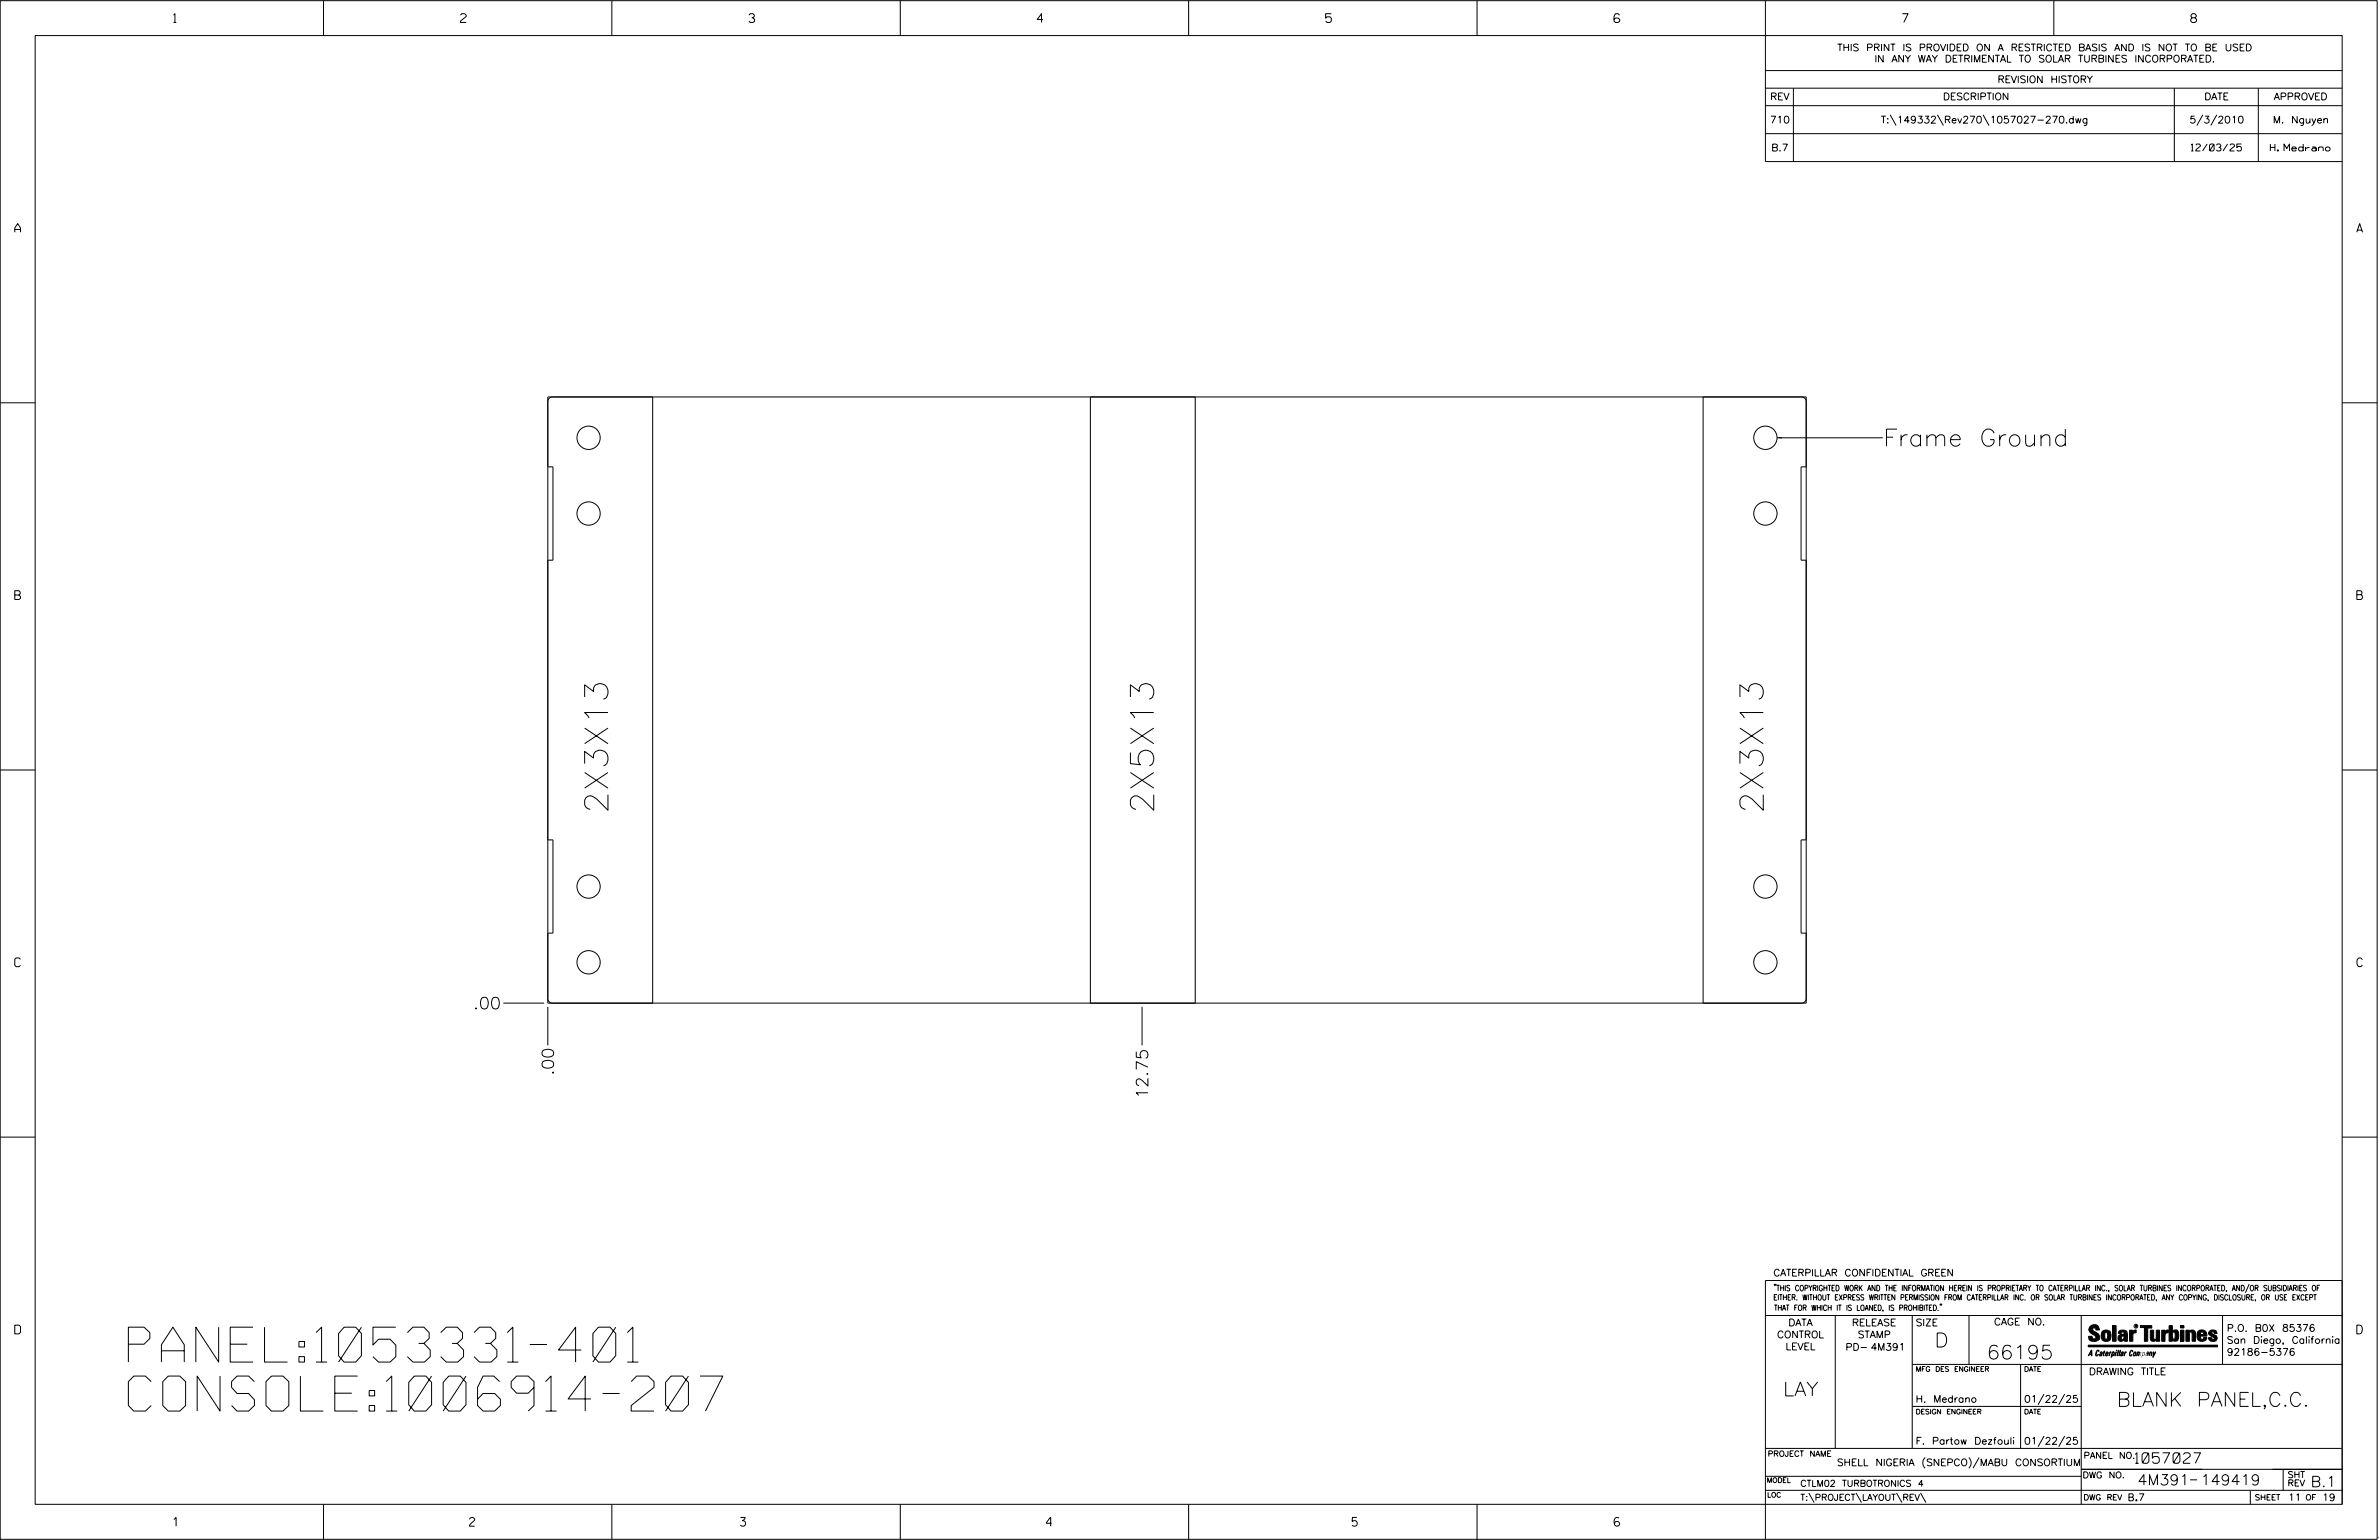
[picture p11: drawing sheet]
<svg xmlns="http://www.w3.org/2000/svg" width="864mm" height="559mm" viewBox="0 0 864 559" stroke-linecap="round" stroke-linejoin="round" font-family="sans-serif">
<defs><g id="words">
<g font-size="12.7">
<text x="46.6" y="494.3">PANEL:1053331-401</text>
<text x="46.6" y="512">CONSOLE:1006914-207</text>
</g>
<g font-size="8.5">
<text x="220.7" y="295.2" transform="rotate(-90 220.7 295.2)">2X3X13</text>
<text x="418.8" y="295.2" transform="rotate(-90 418.8 295.2)">2X5X13</text>
<text x="640.1" y="295.2" transform="rotate(-90 640.1 295.2)">2X3X13</text>
</g>
<text font-size="6.2" x="683.6" y="161.9">Frame Ground</text>
<g font-size="5.1">
<text x="702.3" y="488.8">D</text>
<text x="721.2" y="493.2">66195</text>
<text x="647.3" y="506.5">LAY</text>
<text x="768.4" y="510.3">BLANK PANEL,C.C.</text>
</g>
<g font-size="4.2">
<text x="171.8" y="366.1">.00</text>
<text x="201" y="390.2" transform="rotate(-90 201 390.2)">.00</text>
<text x="416.7" y="398.7" transform="rotate(-90 416.7 398.7)">12.75</text>
</g>
<g font-size="3.8">
<text x="775.1" y="531">1057027</text>
<text x="775.9" y="538.9">4M391</text>
<text x="798.8" y="538.9">149419</text>
<text x="838.8" y="539.5">B.1</text>
</g>
<g font-size="3.2">
<text x="63" y="8.2">1</text>
<text x="167.2" y="8.2">2</text>
<text x="271.8" y="8.2">3</text>
<text x="376.5" y="8.2">4</text>
<text x="481.2" y="8.2">5</text>
<text x="690.6" y="8.2">7</text>
<text x="795.3" y="8.2">8</text>
<text x="5.4" y="84.3">A</text>
<text x="855.5" y="84.3">A</text>
<text x="5.4" y="217.5">B</text>
<text x="855.6" y="217.5">B</text>
<text x="5.4" y="350.8">C</text>
<text x="855.6" y="350.8">C</text>
<text x="5.4" y="484">D</text>
<text x="855.6" y="484">D</text>
<text x="62.8" y="553.8">1</text>
<text x="170.4" y="553.8">2</text>
<text x="268.8" y="553.8">3</text>
<text x="379.8" y="553.8">4</text>
<text x="490.8" y="553.8">5</text>
<text x="585.9" y="553.8">6</text>
</g>
<g font-size="2.5">
<text x="666.9" y="18.5">THIS PRINT IS PROVIDED ON A RESTRICTED BASIS AND IS NOT TO BE USED</text>
<text x="680.5" y="22.6">IN ANY WAY DETRIMENTAL TO SOLAR TURBINES INCORPORATED.</text>
<text x="725.1" y="30">REVISION HISTORY</text>
<text x="642.6" y="36.3">REV</text>
<text x="705.3" y="36.3">DESCRIPTION</text>
<text x="800.2" y="36.3">DATE</text>
<text x="825.4" y="36.3">APPROVED</text>
<text x="642.5" y="44.7">710</text>
<text x="682.8" y="44.7">T:\149332\Rev270\1057027-270.dwg</text>
<text x="794.8" y="44.7">5/3/2010</text>
<text x="825.1" y="44.7">M. Nguyen</text>
<text x="643" y="54.8">B.7</text>
<text x="795.4" y="54.8">12/03/25</text>
<text x="824.2" y="54.8">H. Medrano</text>
<text x="643.8" y="463">CATERPILLAR CONFIDENTIAL GREEN</text>
<text x="645.1" y="485.5">CONTROL</text>
<text x="649.2" y="481.1">DATA</text>
<text x="672.3" y="481.1">RELEASE</text>
<text x="674.4" y="485.5">STAMP</text>
<text x="695.4" y="481.1">SIZE</text>
<text x="723.8" y="480.8">CAGE NO.</text>
<text x="808.4" y="483.1">P.O. B0X 85376</text>
<text x="648.2" y="489.8">LEVEL</text>
<text x="669.9" y="490">PD- 4M391</text>
<text x="808.4" y="487.5">San Diego, California</text>
<text x="808.4" y="491.8">92186-5376</text>
<text x="758.3" y="498.9">DRAWING TITLE</text>
<text x="695.4" y="508.9">H. Medrano</text>
<text x="734.8" y="508.9">01/22/25</text>
<text x="695.4" y="524.1">F. Partow Dezfouli</text>
<text x="734.8" y="524.1">01/22/25</text>
<text x="666.8" y="531.9">SHELL NIGERIA (SNEPCO)/MABU CONSORTIUM</text>
<text x="772.8" y="544.6">B.7</text>
<text x="830.6" y="544.6">11</text>
<text x="843" y="544.6">19</text>
</g>
<g font-size="2.3">
<text x="756.4" y="529.2">PANEL NO.</text>
<text x="653.5" y="539.4">CTLM02 TURBOTRONICS 4</text>
<text x="756" y="536.3">DWG NO.</text>
<text x="830.4" y="539.3">REV</text>
<text x="830.4" y="536.2">SHT</text>
<text x="653.5" y="544.5">T:\PROJECT\LAYOUT\REV\</text>
</g>
<g font-size="2">
<text x="643.8" y="468.4">&quot;THIS COPYRIGHTED WORK AND THE INFORMATION HEREIN IS PROPRIETARY TO CATERPILLAR INC., SOLAR TURBINES INCORPORATED, AND/OR SUBSIDIARIES OF</text>
<text x="643.8" y="471.8">EITHER. WITHOUT EXPRESS WRITTEN PERMISSION FROM CATERPILLAR INC. OR SOLAR TURBINES INCORPORATED, ANY COPYING, DISCLOSURE, OR USE EXCEPT</text>
<text x="644" y="475.6">THAT FOR WHICH IT IS LOANED, IS PROHIBITED.&quot;</text>
<text x="641.7" y="528.5">PROJECT NAME</text>
<text x="756.3" y="544.3">DWG REV</text>
<text x="818.5" y="544.3">SHEET</text>
<text x="836.9" y="544.3">OF</text>
</g>
<g font-size="1.8">
<text x="695.4" y="497.6">MFG DES ENGINEER</text>
<text x="734.8" y="497.6">DATE</text>
<text x="695.4" y="513.1">DESIGN ENGINEER</text>
<text x="734.8" y="513.1">DATE</text>
<text x="641.3" y="538">MODEL</text>
<text x="641.5" y="543.3">LOC</text>
</g>
<text font-size=".9" x="775.1" y="481.7">R</text>
</g></defs>
<g fill="#000">
<path d="M645.1 158.9l1.7-.3v.5zM768.1 490.5l-.4 1.5zM768.2 489.9h.3l-.1 .2h-.2zM769 489.9l-.5 2.1zM769.7 489.9l-.6 2.1zM791.5 481h1.3v.9h-1.3zM791.5 482.7h1.3v4h-1.3zM758 488.1h47.1v.6h-47.1z"/>
<path d="M759.2 489.9l-1.2 2.1 .5-.5h.7v.5h.2zM759.2 490.1v1.2h-.7z" fill-rule="evenodd"/>
<path d="M758.6 481.4a2.02 2.02 0 0 1 3.1-.1l.5 1.3h-1.3l-.2-.6-.4-.2-.6 .1-.1 .4 .4 .7a2.46 2.46 0 0 1 2.2 2.9 2.83 2.83 0 0 1-3.8 .3l-.3-1.3h1.3l.2 .7 .6 .3 .5-.2 .2-.5-.4-.6-1.9-1.2-.4-.9z" fill-rule="evenodd"/>
<path d="M761.3 490l.3-.2 .4 .3-.1 .3-.3-.4-.4 .3-.3 1.6h.4l.4-.5-.3 .6-.4 .1-.3-.4z" fill-rule="evenodd"/>
<path d="M762.6 490.6l.5-.1-.1 1.4h-.9a.74 .74 0 0 1 .9-.8l-.6 .3-.2 .5 .5-.1 .3-.6v-.5l-.7 .2z" fill-rule="evenodd"/>
<path d="M763.6 490.5l.4-.4 .2 .6h-.3l-.3 .9 .2 .4-.3-.1z" fill-rule="evenodd"/>
<path d="M764.8 490.5l.5 .3-.1 .5h-.6l.6-.2v-.3l-.4-.1-.3 1.2h.4l.3-.4-.6 .6-.3-.2v-.4z" fill-rule="evenodd"/>
<path d="M763 483.2a2.17 2.17 0 0 1 3.1 0l.3 1.4-.3 1.5a2.17 2.17 0 0 1-3.1 0l-.3-1.5zM764.1 483.7v2.1l.5 .2 .4-.2v-2.2l-.4-.3z" fill-rule="evenodd"/>
<path d="M766 490.5v.3l.4-.1-.4 .2-.5 1.1z" fill-rule="evenodd"/>
<path d="M766.8 490.5l-.5 2 .3-.6a.71 .71 0 0 0 .9-.5 .71 .71 0 0 0-.4-.9zM767 490.8l.5 .1-.3 .8-.4 .2z" fill-rule="evenodd"/>
<path d="M766.9 481h1.3v5.7h-1.3z" fill-rule="evenodd"/>
<path d="M770.1 490.6l.6-.1 .2 .3-.4 1.2-.5 .1-.2-.5 .3-.5h.5l-.7 .5v.3l.4-.1 .4-.9-.5-.2-.2 .2z" fill-rule="evenodd"/>
<path d="M769.4 482.8l-.5 1h1.2l.1-.4h.8v.8l-1.5 .1a1.41 1.41 0 0 0 0 2.4l.5 .1 1.1-.7 .1 .6h1.1v-2.8a1.79 1.79 0 0 0-2.4-1.2zM770.3 484.8h.7l-.1 1-.5 .3-.4-.7z" fill-rule="evenodd"/>
<path d="M771.4 490.5l.1 .3 .4-.3-.9 1.5z" fill-rule="evenodd"/>
<path d="M773 482.7h1.2v.5l.5-.5 .7-.1v1h-.6l-.5 .4-.1 2.7h-1.2z" fill-rule="evenodd"/>
<path d="M773.3 490.3l.6-.4 .4 .2-.1 .4-.3-.4a1.28 1.28 0 0 0-.5 1.8l.6-.4-.3 .5h-.6z" fill-rule="evenodd"/>
<path d="M774.7 490.8l-.2 1.1h.7a.96 .96 0 0 0 0-1.4zM774.8 490.9h.5l-.1 .6-.5 .4-.2-.2z" fill-rule="evenodd"/>
<path d="M776 490.5v.3l.4-.3 .2 .3 .7-.2-.3 1.4v-1.3l-.6 1.3v-1.3l-.8 1.3z" fill-rule="evenodd"/>
<path d="M776.8 481h4.3v.9h-1.5v4.8h-1.3v-4.8h-1.5z" fill-rule="evenodd"/>
<path d="M777.9 490.5l-.5 2 .3-.6a.71 .71 0 0 0 .9-.5 .71 .71 0 0 0-.4-.9zM778.1 490.8l.3-.1 .1 .4-.5 .8-.2-.5z" fill-rule="evenodd"/>
<path d="M779.3 490.6l.6-.1-.3 1.5-.7-.1a.67 .67 0 0 1 .8-.8l-.6 .3-.1 .5 .4-.1 .4-.9-.4-.2-.3 .2z" fill-rule="evenodd"/>
<path d="M780.5 490.5l.1 .3 .3-.3 .3 .2-.3 1.3v-1.3l-.8 1.3z" fill-rule="evenodd"/>
<path d="M780.6 482.7h1.2v2.7l.1 .4 .4 .3 .4-.7v-2.7h1.2l.1 4h-1.3v-.5l-1.1 .6-.7-.3-.3-.7z" fill-rule="evenodd"/>
<path d="M781.6 490.5l.2 1.3 .8-1.3-1.2 2z" fill-rule="evenodd"/>
<path d="M784.7 482.7h1.2v.5l.5-.5 .7-.1v1h-.5l-.6 .4-.1 2.7h-1.2z" fill-rule="evenodd"/>
<path d="M787.4 481h1.2v2a1.4 1.4 0 0 1 2.2 .2l.1 1.4-.4 1.9-1.5 .1-.4-.5v-1l.5 .9 .5-.3v-2.1l-.5-.4-.5 .7v2.8h-1.2z" fill-rule="evenodd"/>
<path d="M793.5 482.7h1.3v.4a1.29 1.29 0 0 1 2.2 .3v3.3h-1.2l-.3-3.4-.7 .2v3.2h-1.3z" fill-rule="evenodd"/>
<path d="M797.7 483.2a1.92 1.92 0 0 1 2.4-.5 1.92 1.92 0 0 1 1 2.1h-2.3v.8l.6 .5 .5-.3v-.5h1.2a1.83 1.83 0 0 1-2.1 1.4 1.83 1.83 0 0 1-1.5-2.1zM799.1 483.4l-.3 .8h1.1l-.2-.8z" fill-rule="evenodd"/>
<path d="M801.9 483.2a1.94 1.94 0 0 1 3 .1v.5h-1.2l-.2-.6-.5 .1-.1 .3 .1 .3 1.8 .9a1.2 1.2 0 0 1 .1 1.3 1.2 1.2 0 0 1-1.2 .7l-1.6-.4-.4-1h1.2l.1 .4 .4 .3 .5-.5a3.3 3.3 0 0 1-2.2-1.9z" fill-rule="evenodd"/>
<circle cx="761.4" cy="492" r=".07"/>
<circle cx="762.2" cy="485.1" r=".07"/>
<circle cx="769.3" cy="492" r=".07"/>
<circle cx="773.1" cy="486.7" r=".07"/>
<circle cx="791.5" cy="486.7" r=".07"/>
<circle cx="791.5" cy="481" r=".07"/>
<circle cx="794.8" cy="486.7" r=".07"/>
</g>
<g fill="none" stroke="#000" stroke-width=".36">
<path d="M.1 .2h862.8v558.4h-862.8zM12.8 12.9h837.4v533h-837.4zM117.4 .2v12.7M222.1 .2v12.7M326.8 .2v12.7M431.5 .2v12.7M536.2 .2v12.7M587.9 5.5l-.5-.5h-1l-.5 1v1.7l.5 .4h1l.6-.4v-.6l-.6-.5h-1l-.5 .5M640.9 .2v58.4h209.3M745.6 .2v12.7M640.9 25.6h209.3M640.9 32h209.3"/>
<path d="M640.9 38.3h209.3M651 32v26.6M789.3 32v26.6M819.8 32v26.6M640.9 48.5h209.3M686.2 41.7l2.1 3.8M703.3 41.7l2.2 3.8M719.9 41.7l2.1 3.8M799.6 41.7l-2.1 3.8M804.7 41.7l-2.2 3.8M.1 146.2h12.7M198.9 144h456.8v220h-456.8z"/>
<path d="M200.6 144a1.69 1.69 0 0 0-1.7 1.7M236.9 144v220M395.8 144v220M433.9 144v220M618.2 144v220M645.1 158.9h38.4M654 144a1.69 1.69 0 0 1 1.7 1.7M850.2 146.2h12.7M198.9 169.4h1.8v33.9h-1.8M655.7 169.4h-1.9v33.9h1.9M.1 279.4h12.7M850.2 279.4h12.7"/>
<path d="M198.9 304.8h1.8v33.8h-1.8M655.7 304.8h-1.9v33.8h1.9M182.7 364h14.8M198.9 362.3a1.69 1.69 0 0 0 1.7 1.7M198.9 365.3v14M414.6 365.3v14M655.7 362.3a1.69 1.69 0 0 1-1.7 1.7M.1 412.6h12.7M850.2 412.6h12.7M640.9 477.3h209.3M644.2 466.1l-.1 .4M644.7 466.1l-.2 .4"/>
<path d="M666.2 477.3v48.3M694.2 477.3v48.3M704.4 473.3l-.1 .4M704.8 473.3l-.1 .4M714.8 477.3v17.8M755.5 477.3v68.6M806.8 477.3v17.8M816.5 466l-1.4 3.1M850.2 464.6h-209.3v94M850.2 464.8v81.1M694.2 495.1h156M733.5 495.1v30.5"/>
<path d="M758.6 481.4a2.02 2.02 0 0 1 3.1-.1l.5 1.3h-1.3l-.2-.6-.4-.2-.6 .1-.1 .4 .4 .7a2.46 2.46 0 0 1 2.2 2.9 2.83 2.83 0 0 1-3.8 .3l-.3-1.3h1.3l.2 .7 .6 .3 .5-.2 .2-.5-.4-.6-1.9-1.2-.4-.9zM759.2 491.3h-.7l.7-1.2v1.9h.2l-.1-2.1-1.3 2.1 .5-.5h.7M761.3 490l.3-.2 .4 .3-.1 .3-.3-.4-.4 .3-.3 1.6h.4l.4-.5-.3 .6-.4 .1-.3-.4zM762.6 490.6l.5-.1-.1 1.4h-.9a.74 .74 0 0 1 .9-.8l-.3 .7-.5 .1 .2-.5 .6-.2v-.5l-.7 .2zM763 483.2a2.17 2.17 0 0 1 3.1 0l.3 1.4-.3 1.5a2.17 2.17 0 0 1-3.1 0l-.3-1.5zM763.6 490.5l.4-.4 .2 .6h-.3l-.3 .9 .2 .4-.3-.1zM764.1 483.7l.5-.4 .4 .3v2.2l-.4 .2-.5-.2zM764.6 491.1l.6 .2v-.7l-.4-.1-.4 .6-.1 .8h.6M764.6 491.1l-.1 .8h.4M764.6 482.6v.8M764.8 490.7l.4 .1v.3h-.6zM765 491.5l-.1 .4z"/>
<path d="M766 490.5l-.5 1.5zM766 490.8l.4-.3-.4 .4M766.9 481h1.3v5.7h-1.3zM767 490.8l.5 .1-.3 .8-.4 .2zM767.3 490.5h-.5l-.5 2M767.3 490.5a.8 .8 0 0 1 .2 1 .8 .8 0 0 1-.9 .4l-.1 .6M767.3 490.5l-.1 .2M768.1 490.5l-.4 1.5zM768.2 489.9h.3l-.1 .2h-.2zM769 489.9l-.5 2.1zM769.7 489.9l-.6 2.1zM770.1 491.4l.5-.3-.5 .8z"/>
<path d="M770.4 491.9h.1M770.6 491.1l.1-.4-.7 .2 .1-.3 .6-.1 .2 .3-.5 1.1M770.6 491.1a.74 .74 0 0 0-.8 .8h.6M771 484.8h-.7l-.3 .6 .4 .7 .5-.3 .1-2.4h-.8l-.1 .4h-1.2a1.71 1.71 0 0 1 1.8-1.3 1.71 1.71 0 0 1 1.6 1.4v2.8h-1.1l-.1-.6M771 484.2l-1.5 .1a1.41 1.41 0 0 0 0 2.4l.5 .1 1.1-.7M771.2 486.1h-.1M771.4 490.5l.1 .3 .4-.3-.9 1.5zM771.5 490.8h.1M773 482.7h1.2v.5l.5-.5 .7-.1v1h-.6l-.5 .4-.1 2.7h-1.2zM773.3 490.3l.6-.4 .4 .2-.1 .4-.3-.4a1.28 1.28 0 0 0-.5 1.8l.6-.4-.1 .4-.8 .1zM774.7 490.8l.5-.3a.88 .88 0 0 1 .2 .9 .88 .88 0 0 1-.7 .7l-.2-.2zM774.8 490.9h.5l-.3 1h-.3l-.2-.2z"/>
<path d="M775.2 490.5l-.1 .2M776.8 481h4.3v.9h-1.5v4.8h-1.3M776.8 490.6l-.8 .2v-.3l-.4 1.5 .8-1.3v1.3l.3-1.2M779.3 491.1h.4M779.6 490.5h.3l-.3 1.4M779.6 490.7h.2l-.1 .4M779.7 491.1l-.1 .4M779.7 491.1l-.4 .2M780.1 492l.4-1.5 .1 .3 .3-.3 .3 .2-.3 1.3v-1.3l-.7 1.3M780.6 482.7h1.2v2.7l.1 .4 .4 .3 .4-.7v-2.7h1.2l.1 4h-1.3v-.5l-1.1 .6-.7-.3-.3-.7zM781.6 492.5l1-2-.8 1.3-.2-1.3-.2 2M784.7 482.7h1.2v.5l.5-.5 .7-.1v1h-.5l-.6 .4-.1 2.7h-1.2z"/>
<path d="M787.4 481h1.2v2a1.4 1.4 0 0 1 2.2 .2l.1 1.4-.4 1.9-1.5 .1-.4-.5v-1l.5 .9 .5-.3v-2.1l-.5-.4-.5 .7v2.8h-1.2zM791.5 482.7h1.3v4h-1.3zM791.5 481h1.3v.9h-1.3zM793.5 482.7h1.3v.4l.7-.5 1.1 .2 .4 .6v3.3h-1.2l-.3-3.4-.7 .2v3.2h-1.3zM794.8 483.1h.1M797.7 483.2a1.92 1.92 0 0 1 2.4-.5 1.92 1.92 0 0 1 1 2.1h-2.3v.8l.6 .5 .5-.3v-.5h1.2a1.83 1.83 0 0 1-2.1 1.4 1.83 1.83 0 0 1-1.5-2.1zM798.8 484.2v.6M799.1 483.4h.6l.2 .8h-1.1zM804.6 482.9a1.84 1.84 0 0 0-2.9 .8 3.3 3.3 0 0 0 2.2 1.9l-.5 .5-.4-.3-.1-.4h-1.2l.1 .6a1.92 1.92 0 0 0 2.9 .4M804.9 483.8h-1.2l-.2-.6-.5 .1-.1 .3 .1 .3 1.8 .9M805.1 488.1h-47.1v.6h47.1M694.2 510.3h61.3"/>
<path d="M742 505.8l-2.2 3.9M749.5 505.8l-2.2 3.9M640.9 525.6h209.2M640.9 535.7h114.6M698.9 528.9a2.59 2.59 0 0 0 0 3.8M714.7 528.9a2.59 2.59 0 0 1 0 3.8M718.4 528.9l-2.2 3.8M742 521.1l-2.2 3.8M749.5 521.1l-2.2 3.8M755.5 533.2h94.7M795 537h2.6M828.8 533.2v7.6"/>
<path d="M117.4 545.9v12.7M222.1 545.9v12.7M326.8 545.9v12.7M431.5 545.9v12.7M536.2 545.9v12.7M640.9 540.8h209.3M656.6 541.7l2 3.5M673.8 541.7l1.9 3.5M688.4 541.7l2 3.5M697.2 541.7l1.9 3.5M816.9 541v4.9M863.5 558h.1"/>
<circle cx="213.7" cy="158.8" r="4.2"/>
<circle cx="640.9" cy="158.8" r="4.2"/>
<circle cx="213.7" cy="186.3" r="4.2"/>
<circle cx="640.9" cy="186.3" r="4.2"/>
<circle cx="213.7" cy="321.7" r="4.2"/>
<circle cx="640.9" cy="321.7" r="4.2"/>
<circle cx="213.7" cy="349.2" r="4.2"/>
<circle cx="640.9" cy="349.2" r="4.2"/>
<circle cx="775.4" cy="481.2" r=".69"/>
</g>
<use href="#words"/>
</svg>
